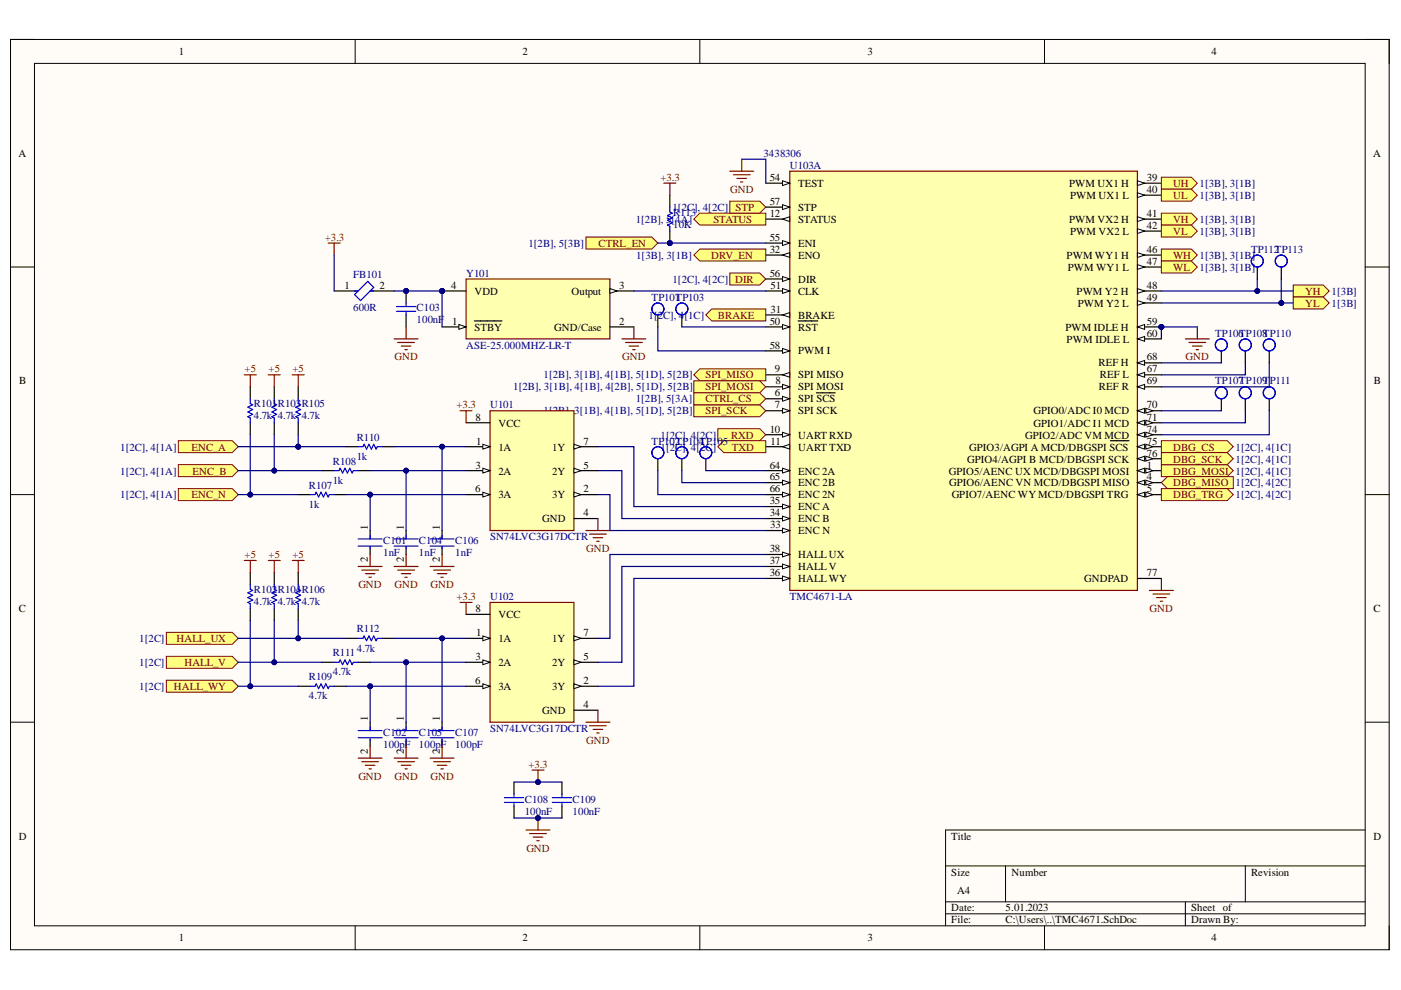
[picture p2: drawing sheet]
<svg xmlns="http://www.w3.org/2000/svg" width="297mm" height="210mm" viewBox="0 0 297 210" stroke-linecap="round" stroke-linejoin="round" font-family="sans-serif">
<defs><g id="words">
<g font-size="2.3">
<text x="37.9" y="11.7">1</text>
<text x="110.7" y="11.7">2</text>
<text x="183.9" y="11.7">3</text>
<text x="256.9" y="11.7">4</text>
<text x="3.9" y="33.3">A</text>
<text x="291.1" y="33.3">A</text>
<text x="163.2" y="38.4">54</text>
<text x="169.2" y="39.7">TEST</text>
<text x="226.7" y="39.7">PWM UX1 H</text>
<text x="243.2" y="38.4">39</text>
<text x="243.2" y="40.9">40</text>
<text x="163.2" y="46">12</text>
<text x="163.2" y="43.5">57</text>
<text x="169.2" y="47.3">STATUS</text>
<text x="169.2" y="44.7">STP</text>
<text x="226.7" y="47.3">PWM VX2 H</text>
<text x="226.9" y="42.2">PWM UX1 L</text>
<text x="243.2" y="46">41</text>
<text x="163.2" y="51.1">55</text>
<text x="163.2" y="53.6">32</text>
<text x="169.2" y="52.3">ENI</text>
<text x="226.9" y="49.8">PWM VX2 L</text>
<text x="243.2" y="48.5">42</text>
<text x="243.2" y="53.6">46</text>
<text x="163.2" y="58.7">56</text>
<text x="169.2" y="59.9">DIR</text>
<text x="169.2" y="54.9">ENO</text>
<text x="226.1" y="54.9">PWM WY1 H</text>
<text x="226.4" y="57.4">PWM WY1 L</text>
<text x="243.2" y="56.1">47</text>
<text x="73" y="61.2">1</text>
<text x="80.5" y="61.2">2</text>
<text x="95.7" y="61.2">4</text>
<text x="100.6" y="62.5">VDD</text>
<text x="121.2" y="62.5">Output</text>
<text x="131.3" y="61.2">3</text>
<text x="163.4" y="61.2">51</text>
<text x="169.2" y="62.5">CLK</text>
<text x="228.3" y="62.5">PWM Y2 H</text>
<text x="228.5" y="65">PWM Y2 L</text>
<text x="243.2" y="61.2">48</text>
<text x="243.2" y="63.7">49</text>
<text x="95.9" y="68.8">1</text>
<text x="100.6" y="70.1">STBY</text>
<text x="117.5" y="70.1">GND/Case</text>
<text x="131.3" y="68.8">2</text>
<text x="163.2" y="68.8">50</text>
<text x="163.4" y="66.3">31</text>
<text x="169.2" y="70.1">RST</text>
<text x="169.2" y="67.6">BRAKE</text>
<text x="225.9" y="70.1">PWM IDLE H</text>
<text x="243.2" y="68.8">59</text>
<text x="243.2" y="71.4">60</text>
<text x="163.2" y="73.9">58</text>
<text x="169.2" y="75.2">PWM I</text>
<text x="226.1" y="72.6">PWM IDLE L</text>
<text x="232.9" y="77.7">REF H</text>
<text x="243.2" y="76.4">68</text>
<text x="4.1" y="81.5">B</text>
<text x="164.3" y="79">9</text>
<text x="164.4" y="81.5">8</text>
<text x="169.2" y="80.2">SPI MISO</text>
<text x="169.2" y="82.8">SPI MOSI</text>
<text x="233" y="82.8">REF R</text>
<text x="233.2" y="80.2">REF L</text>
<text x="243.2" y="79">67</text>
<text x="243.2" y="81.5">69</text>
<text x="291.3" y="81.5">B</text>
<text x="100.8" y="89.2">8</text>
<text x="164.3" y="84">6</text>
<text x="164.3" y="86.6">7</text>
<text x="169.2" y="85.3">SPI SCS</text>
<text x="169.2" y="87.8">SPI SCK</text>
<text x="219.1" y="87.8">GPIO0/ADC I0 MCD</text>
<text x="243.2" y="86.6">70</text>
<text x="243.2" y="89.2">71</text>
<text x="100.9" y="94.3">1</text>
<text x="105.7" y="90.5">VCC</text>
<text x="105.7" y="95.5">1A</text>
<text x="117.1" y="95.5">1Y</text>
<text x="123.7" y="94.3">7</text>
<text x="163.2" y="91.7">10</text>
<text x="163.4" y="94.3">11</text>
<text x="169.2" y="93">UART RXD</text>
<text x="169.2" y="95.5">UART TXD</text>
<text x="205.5" y="95.5">GPIO3/AGPI A MCD/DBGSPI SCS</text>
<text x="217.4" y="93">GPIO2/ADC VM MCD</text>
<text x="219.1" y="90.5">GPIO1/ADC I1 MCD</text>
<text x="243.2" y="91.7">74</text>
<text x="243.2" y="94.3">75</text>
<text x="100.8" y="99.3">3</text>
<text x="105.7" y="100.6">2A</text>
<text x="117.1" y="100.6">2Y</text>
<text x="123.7" y="99.3">5</text>
<text x="163.2" y="99.3">64</text>
<text x="163.2" y="101.9">65</text>
<text x="169.2" y="100.6">ENC 2A</text>
<text x="201.2" y="100.6">GPIO5/AENC UX MCD/DBGSPI MOSI</text>
<text x="205.1" y="98.1">GPIO4/AGPI B MCD/DBGSPI SCK</text>
<text x="243.2" y="96.8">76</text>
<text x="243.2" y="99.3">1</text>
<text x="243.2" y="101.9">4</text>
<text x="100.8" y="104.4">6</text>
<text x="105.7" y="105.7">3A</text>
<text x="117.1" y="105.7">3Y</text>
<text x="123.7" y="104.4">2</text>
<text x="163.2" y="104.4">66</text>
<text x="163.2" y="106.9">35</text>
<text x="169.2" y="103.1">ENC 2B</text>
<text x="169.2" y="105.7">ENC 2N</text>
<text x="201.3" y="103.1">GPIO6/AENC VN MCD/DBGSPI MISO</text>
<text x="201.8" y="105.7">GPIO7/AENC WY MCD/DBGSPI TRG</text>
<text x="243.2" y="104.4">5</text>
<text x="78" y="112.3" transform="rotate(-90 78 112.3)">1</text>
<text x="85.6" y="112.3" transform="rotate(-90 85.6 112.3)">1</text>
<text x="93.2" y="112.3" transform="rotate(-90 93.2 112.3)">1</text>
<text x="115" y="110.7">GND</text>
<text x="123.7" y="109.5">4</text>
<text x="163.2" y="109.5">34</text>
<text x="163.3" y="112">33</text>
<text x="169.2" y="108.2">ENC A</text>
<text x="169.2" y="110.7">ENC B</text>
<text x="169.2" y="113.3">ENC N</text>
<text x="78" y="119.1" transform="rotate(-90 78 119.1)">2</text>
<text x="85.6" y="119.1" transform="rotate(-90 85.6 119.1)">2</text>
<text x="93.2" y="119.1" transform="rotate(-90 93.2 119.1)">2</text>
<text x="163.2" y="117.1">38</text>
<text x="163.2" y="119.6">37</text>
<text x="169.2" y="118.4">HALLUX</text>
<text x="163.2" y="122.2">36</text>
<text x="169.2" y="120.9">HALLV</text>
<text x="169.2" y="123.4">HALLWY</text>
<text x="229.9" y="123.4">GNDPAD</text>
<text x="243.2" y="122.2">77</text>
<text x="4" y="129.8">C</text>
<text x="100.8" y="129.8">8</text>
<text x="105.7" y="131">VCC</text>
<text x="291.2" y="129.8">C</text>
<text x="100.9" y="134.8">1</text>
<text x="105.7" y="136.1">1A</text>
<text x="117.1" y="136.1">1Y</text>
<text x="123.7" y="134.8">7</text>
<text x="100.8" y="139.9">3</text>
<text x="105.7" y="141.2">2A</text>
<text x="117.1" y="141.2">2Y</text>
<text x="123.7" y="139.9">5</text>
<text x="100.8" y="145">6</text>
<text x="105.7" y="146.3">3A</text>
<text x="117.1" y="146.3">3Y</text>
<text x="123.7" y="145">2</text>
<text x="78" y="152.8" transform="rotate(-90 78 152.8)">1</text>
<text x="85.6" y="152.8" transform="rotate(-90 85.6 152.8)">1</text>
<text x="93.2" y="152.8" transform="rotate(-90 93.2 152.8)">1</text>
<text x="115" y="151.4">GND</text>
<text x="123.7" y="150.1">4</text>
<text x="78" y="159.8" transform="rotate(-90 78 159.8)">2</text>
<text x="85.6" y="159.8" transform="rotate(-90 85.6 159.8)">2</text>
<text x="93.2" y="159.8" transform="rotate(-90 93.2 159.8)">2</text>
<text x="4" y="178">D</text>
<text x="201.7" y="178">Title</text>
<text x="291.2" y="178">D</text>
<text x="201.7" y="185.6">Size</text>
<text x="214.5" y="185.6">Number</text>
<text x="265.2" y="185.6">Revision</text>
<text x="203" y="189.4">A4</text>
<text x="201.7" y="193.3">Date:</text>
<text x="201.7" y="195.8">File:</text>
<text x="213.2" y="193.3">5.01.2023</text>
<text x="213.2" y="195.8">C:\Users\..\TMC4671.SchDoc</text>
<text x="252.5" y="193.3">Sheet of</text>
<text x="252.5" y="195.8">Drawn By:</text>
<text x="37.9" y="199.6">1</text>
<text x="110.7" y="199.6">2</text>
<text x="183.9" y="199.6">3</text>
<text x="256.9" y="199.6">4</text>
</g>
<g font-size="2.3" fill="#000080">
<text x="161.8" y="33.3">3438306</text>
<text x="167.4" y="35.9">U103A</text>
<text x="254.3" y="39.7">1[3B], 3[1B]</text>
<text x="134.8" y="47.3">1[2B], 5[4A]</text>
<text x="142.6" y="44.7">1[2C], 4[2C]</text>
<text x="142.7" y="45.7">R113</text>
<text x="254.3" y="42.2">1[3B], 3[1B]</text>
<text x="254.3" y="47.3">1[3B], 3[1B]</text>
<text x="112" y="52.3">1[2B], 5[3B]</text>
<text x="142.7" y="48.3">10K</text>
<text x="254.3" y="49.8">1[3B], 3[1B]</text>
<text x="265.2" y="53.6">TP112TP113</text>
<text x="74.9" y="58.9">FB101</text>
<text x="98.8" y="58.7">Y101</text>
<text x="134.9" y="54.9">1[3B], 3[1B]</text>
<text x="142.6" y="59.9">1[2C], 4[2C]</text>
<text x="254.3" y="54.9">1[3B], 3[1B]</text>
<text x="254.3" y="57.4">1[3B], 3[1B]</text>
<text x="138.2" y="63.7">TP101TP103</text>
<text x="282.3" y="62.5">1[3B]</text>
<text x="282.3" y="65">1[3B]</text>
<text x="74.9" y="66">600R</text>
<text x="88.3" y="66">C103</text>
<text x="88.3" y="68.6">100nF</text>
<text x="137.5" y="67.6">1[2C], 4</text>
<text x="145.1" y="67.6">[1C]</text>
<text x="257.6" y="71.4">TP106TP108TP110</text>
<text x="98.8" y="73.9">ASE-25.000MHZ-LR-T</text>
<text x="108.8" y="82.8">1[2B], 3[1B], 4[1B], 4[2B], 5[1D], 5[2B]</text>
<text x="115.2" y="80.2">1[2B], 3[1B], 4[1B], 5[1D], 5[2B]</text>
<text x="257.6" y="81.5">TP107TP109T</text>
<text x="269.2" y="81.5">P111</text>
<text x="53.8" y="86.3">R101R103R105</text>
<text x="53.8" y="88.9">4.7k 4.7k 4.7k</text>
<text x="103.9" y="86.6">U101</text>
<text x="115.2" y="87.8">1[2B],</text>
<text x="121.7" y="87.8">3[1B], 4[1B], 5[1D], 5[2B]</text>
<text x="134.8" y="85.3">1[2B], 5[3A]</text>
<text x="25.5" y="95.5">1[2C], 4[1A]</text>
<text x="75.6" y="93.5">R110</text>
<text x="138.2" y="94.3">TP102TP104TP105</text>
<text x="140" y="93">1[2C], 4[2C]</text>
<text x="140" y="95.5">1[2C], 4[2C]</text>
<text x="261.9" y="95.5">1[2C], 4[1C]</text>
<text x="25.5" y="100.6">1[2C], 4[1A]</text>
<text x="70.6" y="98.6">R108</text>
<text x="75.6" y="97.6">1k</text>
<text x="261.9" y="98.1">1[2C], 4[1C]</text>
<text x="25.5" y="105.7">1[2C], 4[1A]</text>
<text x="65.5" y="103.6">R107</text>
<text x="65.5" y="107.7">1k</text>
<text x="70.6" y="102.6">1k</text>
<text x="261.9" y="103.1">1[2C], 4[2C]</text>
<text x="261.9" y="105.7">1[2C], 4[2C]</text>
<text x="81.2" y="115.3">C101</text>
<text x="81.2" y="117.8">1nF</text>
<text x="88.8" y="115.3">C104</text>
<text x="88.8" y="117.8">1nF</text>
<text x="96.5" y="115.3">C106</text>
<text x="96.5" y="117.8">1nF</text>
<text x="103.9" y="114.6">SN74LVC3G17DCTR</text>
<text x="53.8" y="125.7">R102R104R106</text>
<text x="53.8" y="128.2">4.7k 4.7k 4.7k</text>
<text x="103.9" y="127.2">U102</text>
<text x="167.4" y="127.2">TMC4671-LA</text>
<text x="29.5" y="136.1">1[2C]</text>
<text x="75.6" y="134.1">R112</text>
<text x="29.5" y="141.2">1[2C]</text>
<text x="70.6" y="139.2">R111</text>
<text x="70.6" y="143.2">4.7k</text>
<text x="75.6" y="138.1">4.7k</text>
<text x="29.5" y="146.3">1[2C]</text>
<text x="65.5" y="144.2">R109</text>
<text x="65.5" y="148.3">4.7k</text>
<text x="81.2" y="156">C102</text>
<text x="88.8" y="156">C105</text>
<text x="96.5" y="156">C107</text>
<text x="103.9" y="155.2">SN74LVC3G17DCTR</text>
<text x="81.2" y="158.5">100pF</text>
<text x="88.8" y="158.5">100pF</text>
<text x="96.5" y="158.5">100pF</text>
<text x="111.3" y="170.2">C108</text>
<text x="111.3" y="172.7">100nF</text>
<text x="121.4" y="170.2">C109</text>
<text x="121.4" y="172.7">100nF</text>
</g>
<g font-size="2.3" fill="#800000">
<text x="140" y="38.4">+3.3</text>
<text x="154.8" y="40.9">GND</text>
<text x="248.7" y="39.7">UH</text>
<text x="151.3" y="47.3">STATUS</text>
<text x="155.9" y="44.7">STP</text>
<text x="248.7" y="42.2">UL</text>
<text x="248.7" y="47.3">VH</text>
<text x="68.9" y="51.1">+3.3</text>
<text x="126.9" y="52.3">CTRL_EN</text>
<text x="248.7" y="49.8">VL</text>
<text x="150.8" y="54.9">DRV_EN</text>
<text x="155.8" y="59.9">DIR</text>
<text x="248.7" y="54.9">WH</text>
<text x="248.7" y="57.4">WL</text>
<text x="276.7" y="62.5">YH</text>
<text x="276.7" y="65">YL</text>
<text x="152.2" y="67.6">BRAKE</text>
<text x="83.7" y="76.4">GND</text>
<text x="131.9" y="76.4">GND</text>
<text x="251.4" y="76.4">GND</text>
<text x="51.9" y="79">+5</text>
<text x="56.9" y="79">+5</text>
<text x="62" y="79">+5</text>
<text x="149.6" y="80.2">SPI_MISO</text>
<text x="149.6" y="82.8">SPI_MOSI</text>
<text x="96.8" y="86.6">+3.3</text>
<text x="149.6" y="87.8">SPI_SCK</text>
<text x="149.6" y="85.3">CTRL_CS</text>
<text x="40.6" y="95.5">ENC_A</text>
<text x="155" y="93">RXD</text>
<text x="155.2" y="95.5">TXD</text>
<text x="248.7" y="95.5">DBG_CS</text>
<text x="40.8" y="100.6">ENC_B</text>
<text x="248.7" y="100.6">DBG_MOSI 1[2C], 4[1C]</text>
<text x="248.7" y="98.1">DBG_SCK</text>
<text x="40.6" y="105.7">ENC_N</text>
<text x="248.7" y="103.1">DBG_MISO</text>
<text x="248.7" y="105.7">DBG_TRG</text>
<text x="51.9" y="118.4">+5</text>
<text x="56.9" y="118.4">+5</text>
<text x="62" y="118.4">+5</text>
<text x="124.3" y="117.1">GND</text>
<text x="76" y="124.7">GND</text>
<text x="83.7" y="124.7">GND</text>
<text x="91.3" y="124.7">GND</text>
<text x="96.8" y="127.2">+3.3</text>
<text x="243.7" y="129.8">GND</text>
<text x="37.4" y="136.1">HALL_UX</text>
<text x="39.1" y="141.2">HALL_V</text>
<text x="36.9" y="146.3">HALL_WY</text>
<text x="124.3" y="157.7">GND</text>
<text x="76" y="165.4">GND</text>
<text x="83.7" y="165.4">GND</text>
<text x="91.3" y="165.4">GND</text>
<text x="112" y="162.8">+3.3</text>
<text x="111.6" y="180.6">GND</text>
</g>
</g></defs>
<path d="M2.2 8.4h292.3v193h-292.3z" fill-rule="evenodd" fill="#fffcf8"/>
<path d="M2.2 8.4h292.3v193h-292.3z" fill="none" stroke="#000" stroke-width=".21"/>
<path d="M7.3 13.4h282.1v182.9h-282.1z" fill-rule="evenodd" fill="#fffcf8"/>
<g fill="none" stroke="#000" stroke-width=".21">
<path d="M2.2 8.4h5.1M7.3 13.4h282.1v182.9h-282.1zM75.3 8.4v5M148.4 8.4v5M221.5 8.4v5M289.4 8.4h5.1v5M2.2 56.6h5.1M289.4 56.6h5.1M2.2 104.9h5.1M289.4 104.9h5.1M2.2 153.1h5.1M289.4 153.1h5.1"/>
<path d="M289.4 176h-88.9v20.3M75.3 196.3v5.1M148.4 196.3v5.1M200.5 183.6h88.9M200.5 191.2h88.9M200.5 193.8h88.9M213.2 183.6v7.6M221.5 196.3v5.1M251.3 191.2v5.1M264 183.6v7.6M294.5 196.3v5.1"/>
</g>
<circle cx="246.2" cy="69.3" r=".51" fill="#000080"/>
<circle cx="246.2" cy="69.3" r=".51" fill="none" stroke="#000080" stroke-width=".21"/>
<path d="M167.4 36.3h73.8v88.9h-73.8z" fill-rule="evenodd" fill="#ffffb0"/>
<path d="M167.4 36.3h73.8v88.9h-73.8z" fill="none" stroke="#800000" stroke-width=".25"/>
<path d="M241.2 87.1h5" fill="none" stroke="#000" stroke-width=".25"/>
<path d="M241.2 87.1l1.5-.5v1z" fill="#f8fcff"/>
<path d="M241.2 87.1l1.5-.5v1z" fill="none" stroke="#000" stroke-width=".21"/>
<path d="M242.9 86.6l1.6 .5-1.6 .5z" fill="#f8fcff"/>
<path d="M242.9 86.6l1.6 .5-1.6 .5z" fill="none" stroke="#000" stroke-width=".21"/>
<path d="M241.2 89.6h5" fill="none" stroke="#000" stroke-width=".25"/>
<path d="M241.2 89.6l1.5-.5v1z" fill="#f8fcff"/>
<path d="M241.2 89.6l1.5-.5v1z" fill="none" stroke="#000" stroke-width=".21"/>
<path d="M242.9 89.1l1.6 .5-1.6 .5z" fill="#f8fcff"/>
<path d="M242.9 89.1l1.6 .5-1.6 .5z" fill="none" stroke="#000" stroke-width=".21"/>
<path d="M241.2 92.2h5" fill="none" stroke="#000" stroke-width=".25"/>
<path d="M241.2 92.2l1.5-.5v1z" fill="#f8fcff"/>
<path d="M241.2 92.2l1.5-.5v1z" fill="none" stroke="#000" stroke-width=".21"/>
<path d="M242.9 91.7l1.6 .5-1.6 .5z" fill="#f8fcff"/>
<path d="M242.9 91.7l1.6 .5-1.6 .5z" fill="none" stroke="#000" stroke-width=".21"/>
<path d="M241.2 94.7h5" fill="none" stroke="#000" stroke-width=".25"/>
<path d="M241.2 94.7l1.5-.5v1z" fill="#f8fcff"/>
<path d="M241.2 94.7l1.5-.5v1z" fill="none" stroke="#000" stroke-width=".21"/>
<path d="M242.9 94.2l1.6 .5-1.6 .5z" fill="#f8fcff"/>
<path d="M242.9 94.2l1.6 .5-1.6 .5z" fill="none" stroke="#000" stroke-width=".21"/>
<path d="M235.4 93.4h4M241.2 97.3h5" fill="none" stroke="#000" stroke-width=".25"/>
<path d="M241.2 97.3l1.5-.6v1.1z" fill="#f8fcff"/>
<path d="M241.2 97.3l1.5-.6v1.1z" fill="none" stroke="#000" stroke-width=".21"/>
<path d="M242.9 96.7l1.6 .6-1.6 .5z" fill="#f8fcff"/>
<path d="M242.9 96.7l1.6 .6-1.6 .5z" fill="none" stroke="#000" stroke-width=".21"/>
<path d="M241.2 99.8h5" fill="none" stroke="#000" stroke-width=".25"/>
<path d="M241.2 99.8l1.5-.5v1z" fill="#f8fcff"/>
<path d="M241.2 99.8l1.5-.5v1z" fill="none" stroke="#000" stroke-width=".21"/>
<path d="M242.9 99.3l1.6 .5-1.6 .5z" fill="#f8fcff"/>
<path d="M242.9 99.3l1.6 .5-1.6 .5z" fill="none" stroke="#000" stroke-width=".21"/>
<path d="M241.2 102.3h5" fill="none" stroke="#000" stroke-width=".25"/>
<path d="M241.2 102.3l1.5-.5v1z" fill="#f8fcff"/>
<path d="M241.2 102.3l1.5-.5v1z" fill="none" stroke="#000" stroke-width=".21"/>
<path d="M242.9 101.8l1.6 .5-1.6 .5z" fill="#f8fcff"/>
<path d="M242.9 101.8l1.6 .5-1.6 .5z" fill="none" stroke="#000" stroke-width=".21"/>
<path d="M241.2 104.9h5" fill="none" stroke="#000" stroke-width=".25"/>
<path d="M241.2 104.9l1.5-.5v1z" fill="#f8fcff"/>
<path d="M241.2 104.9l1.5-.5v1z" fill="none" stroke="#000" stroke-width=".21"/>
<path d="M242.9 104.4l1.6 .5-1.6 .5z" fill="#f8fcff"/>
<path d="M242.9 104.4l1.6 .5-1.6 .5z" fill="none" stroke="#000" stroke-width=".21"/>
<path d="M162.4 79.5h5" fill="none" stroke="#000" stroke-width=".25"/>
<path d="M165.9 79.5l1.5-.5v1z" fill="#f8fcff"/>
<path d="M165.9 79.5l1.5-.5v1z" fill="none" stroke="#000" stroke-width=".21"/>
<path d="M162.4 82h5" fill="none" stroke="#000" stroke-width=".25"/>
<path d="M165.9 81.5l1.5 .5-1.5 .5z" fill="#f8fcff"/>
<path d="M165.9 81.5l1.5 .5-1.5 .5z" fill="none" stroke="#000" stroke-width=".21"/>
<path d="M162.4 84.5h5" fill="none" stroke="#000" stroke-width=".25"/>
<path d="M165.9 84l1.5 .5-1.5 .6z" fill="#f8fcff"/>
<path d="M165.9 84l1.5 .5-1.5 .6z" fill="none" stroke="#000" stroke-width=".21"/>
<path d="M162.4 87.1h5M173.1 83.3h4" fill="none" stroke="#000" stroke-width=".25"/>
<path d="M165.9 86.6l1.5 .5-1.5 .5z" fill="#f8fcff"/>
<path d="M165.9 86.6l1.5 .5-1.5 .5z" fill="none" stroke="#000" stroke-width=".21"/>
<path d="M162.4 92.2h5" fill="none" stroke="#000" stroke-width=".25"/>
<path d="M165.9 91.7l1.5 .5-1.5 .5z" fill="#f8fcff"/>
<path d="M165.9 91.7l1.5 .5-1.5 .5z" fill="none" stroke="#000" stroke-width=".21"/>
<path d="M162.4 94.7h5" fill="none" stroke="#000" stroke-width=".25"/>
<path d="M165.9 94.7l1.5-.5v1z" fill="#f8fcff"/>
<path d="M165.9 94.7l1.5-.5v1z" fill="none" stroke="#000" stroke-width=".21"/>
<path d="M162.4 99.8h5" fill="none" stroke="#000" stroke-width=".25"/>
<path d="M165.9 99.3l1.5 .5-1.5 .5z" fill="#f8fcff"/>
<path d="M165.9 99.3l1.5 .5-1.5 .5z" fill="none" stroke="#000" stroke-width=".21"/>
<path d="M162.4 102.3h5" fill="none" stroke="#000" stroke-width=".25"/>
<path d="M165.9 101.8l1.5 .5-1.5 .5z" fill="#f8fcff"/>
<path d="M165.9 101.8l1.5 .5-1.5 .5z" fill="none" stroke="#000" stroke-width=".21"/>
<path d="M162.4 104.9h5" fill="none" stroke="#000" stroke-width=".25"/>
<path d="M165.9 104.4l1.5 .5-1.5 .5z" fill="#f8fcff"/>
<path d="M165.9 104.4l1.5 .5-1.5 .5z" fill="none" stroke="#000" stroke-width=".21"/>
<path d="M162.4 107.4h5" fill="none" stroke="#000" stroke-width=".25"/>
<path d="M165.9 106.9l1.5 .5-1.5 .5z" fill="#f8fcff"/>
<path d="M165.9 106.9l1.5 .5-1.5 .5z" fill="none" stroke="#000" stroke-width=".21"/>
<path d="M162.4 109.9h5" fill="none" stroke="#000" stroke-width=".25"/>
<path d="M165.9 109.4l1.5 .5-1.5 .6z" fill="#f8fcff"/>
<path d="M165.9 109.4l1.5 .5-1.5 .6z" fill="none" stroke="#000" stroke-width=".21"/>
<path d="M162.4 112.5h5" fill="none" stroke="#000" stroke-width=".25"/>
<path d="M165.9 112l1.5 .5-1.5 .5z" fill="#f8fcff"/>
<path d="M165.9 112l1.5 .5-1.5 .5z" fill="none" stroke="#000" stroke-width=".21"/>
<path d="M162.4 117.6h5" fill="none" stroke="#000" stroke-width=".25"/>
<path d="M165.9 117.1l1.5 .5-1.5 .5z" fill="#f8fcff"/>
<path d="M165.9 117.1l1.5 .5-1.5 .5z" fill="none" stroke="#000" stroke-width=".21"/>
<path d="M162.4 120.1h5" fill="none" stroke="#000" stroke-width=".25"/>
<path d="M165.9 119.6l1.5 .5-1.5 .5z" fill="#f8fcff"/>
<path d="M165.9 119.6l1.5 .5-1.5 .5z" fill="none" stroke="#000" stroke-width=".21"/>
<path d="M162.4 122.6h5" fill="none" stroke="#000" stroke-width=".25"/>
<path d="M165.9 122.1l1.5 .5-1.5 .6z" fill="#f8fcff"/>
<path d="M165.9 122.1l1.5 .5-1.5 .6z" fill="none" stroke="#000" stroke-width=".21"/>
<path d="M241.2 38.8h5" fill="none" stroke="#000" stroke-width=".25"/>
<path d="M241.2 38.3l1.5 .5-1.5 .5z" fill="#f8fcff"/>
<path d="M241.2 38.3l1.5 .5-1.5 .5z" fill="none" stroke="#000" stroke-width=".21"/>
<path d="M241.2 41.4h5" fill="none" stroke="#000" stroke-width=".25"/>
<path d="M241.2 40.9l1.5 .5-1.5 .5z" fill="#f8fcff"/>
<path d="M241.2 40.9l1.5 .5-1.5 .5z" fill="none" stroke="#000" stroke-width=".21"/>
<path d="M162.4 69.3h5" fill="none" stroke="#000" stroke-width=".25"/>
<path d="M165.9 68.8l1.5 .5-1.5 .5z" fill="#f8fcff"/>
<path d="M165.9 68.8l1.5 .5-1.5 .5z" fill="none" stroke="#000" stroke-width=".21"/>
<path d="M162.4 66.8h5M169.2 68h4.2" fill="none" stroke="#000" stroke-width=".25"/>
<path d="M165.9 66.8l1.5-.5v1z" fill="#f8fcff"/>
<path d="M165.9 66.8l1.5-.5v1z" fill="none" stroke="#000" stroke-width=".21"/>
<path d="M162.4 61.7h5" fill="none" stroke="#000" stroke-width=".25"/>
<path d="M165.9 61.2l1.5 .5-1.5 .5z" fill="#f8fcff"/>
<path d="M165.9 61.2l1.5 .5-1.5 .5z" fill="none" stroke="#000" stroke-width=".21"/>
<path d="M162.4 59.2h5" fill="none" stroke="#000" stroke-width=".25"/>
<path d="M165.9 58.6l1.5 .6-1.5 .5z" fill="#f8fcff"/>
<path d="M165.9 58.6l1.5 .6-1.5 .5z" fill="none" stroke="#000" stroke-width=".21"/>
<path d="M162.4 51.5h5" fill="none" stroke="#000" stroke-width=".25"/>
<path d="M165.9 51l1.5 .5-1.5 .5z" fill="#f8fcff"/>
<path d="M165.9 51l1.5 .5-1.5 .5z" fill="none" stroke="#000" stroke-width=".21"/>
<path d="M162.4 54.1h5" fill="none" stroke="#000" stroke-width=".25"/>
<path d="M165.9 54.1l1.5-.5v1z" fill="#f8fcff"/>
<path d="M165.9 54.1l1.5-.5v1z" fill="none" stroke="#000" stroke-width=".21"/>
<path d="M162.4 74.4h5" fill="none" stroke="#000" stroke-width=".25"/>
<path d="M165.9 73.9l1.5 .5-1.5 .5z" fill="#f8fcff"/>
<path d="M165.9 73.9l1.5 .5-1.5 .5z" fill="none" stroke="#000" stroke-width=".21"/>
<path d="M162.4 46.5h5" fill="none" stroke="#000" stroke-width=".25"/>
<path d="M165.9 46.5l1.5-.6v1.1z" fill="#f8fcff"/>
<path d="M165.9 46.5l1.5-.6v1.1z" fill="none" stroke="#000" stroke-width=".21"/>
<path d="M162.4 43.9h5" fill="none" stroke="#000" stroke-width=".25"/>
<path d="M165.9 43.4l1.5 .5-1.5 .5z" fill="#f8fcff"/>
<path d="M165.9 43.4l1.5 .5-1.5 .5z" fill="none" stroke="#000" stroke-width=".21"/>
<path d="M162.4 38.8h5" fill="none" stroke="#000" stroke-width=".25"/>
<path d="M165.9 38.3l1.5 .5-1.5 .5z" fill="#f8fcff"/>
<path d="M165.9 38.3l1.5 .5-1.5 .5z" fill="none" stroke="#000" stroke-width=".21"/>
<path d="M241.2 46.5h5" fill="none" stroke="#000" stroke-width=".25"/>
<path d="M241.2 46l1.5 .5-1.5 .5z" fill="#f8fcff"/>
<path d="M241.2 46l1.5 .5-1.5 .5z" fill="none" stroke="#000" stroke-width=".21"/>
<path d="M241.2 49h5" fill="none" stroke="#000" stroke-width=".25"/>
<path d="M241.2 48.5l1.5 .5-1.5 .5z" fill="#f8fcff"/>
<path d="M241.2 48.5l1.5 .5-1.5 .5z" fill="none" stroke="#000" stroke-width=".21"/>
<path d="M241.2 54.1h5" fill="none" stroke="#000" stroke-width=".25"/>
<path d="M241.2 53.6l1.5 .5-1.5 .5z" fill="#f8fcff"/>
<path d="M241.2 53.6l1.5 .5-1.5 .5z" fill="none" stroke="#000" stroke-width=".21"/>
<path d="M241.2 56.6h5" fill="none" stroke="#000" stroke-width=".25"/>
<path d="M241.2 56.1l1.5 .5-1.5 .5z" fill="#f8fcff"/>
<path d="M241.2 56.1l1.5 .5-1.5 .5z" fill="none" stroke="#000" stroke-width=".21"/>
<path d="M241.2 61.7h5" fill="none" stroke="#000" stroke-width=".25"/>
<path d="M241.2 61.2l1.5 .5-1.5 .5z" fill="#f8fcff"/>
<path d="M241.2 61.2l1.5 .5-1.5 .5z" fill="none" stroke="#000" stroke-width=".21"/>
<path d="M241.2 64.2h5" fill="none" stroke="#000" stroke-width=".25"/>
<path d="M241.2 63.7l1.5 .5-1.5 .5z" fill="#f8fcff"/>
<path d="M241.2 63.7l1.5 .5-1.5 .5z" fill="none" stroke="#000" stroke-width=".21"/>
<path d="M241.2 69.3h5" fill="none" stroke="#000" stroke-width=".25"/>
<path d="M241.2 69.3l1.5-.5v1z" fill="#f8fcff"/>
<path d="M241.2 69.3l1.5-.5v1z" fill="none" stroke="#000" stroke-width=".21"/>
<circle cx="246.2" cy="69.3" r=".51" fill="#000080"/>
<circle cx="246.2" cy="69.3" r=".51" fill="none" stroke="#000080" stroke-width=".21"/>
<path d="M241.2 71.9h5" fill="none" stroke="#000" stroke-width=".25"/>
<path d="M241.2 71.9l1.5-.6v1.1z" fill="#f8fcff"/>
<path d="M241.2 71.9l1.5-.6v1.1z" fill="none" stroke="#000" stroke-width=".21"/>
<path d="M241.2 76.9h5" fill="none" stroke="#000" stroke-width=".25"/>
<path d="M241.2 76.9l1.5-.5v1z" fill="#f8fcff"/>
<path d="M241.2 76.9l1.5-.5v1z" fill="none" stroke="#000" stroke-width=".21"/>
<path d="M241.2 79.5h5" fill="none" stroke="#000" stroke-width=".25"/>
<path d="M241.2 79.5l1.5-.5v1z" fill="#f8fcff"/>
<path d="M241.2 79.5l1.5-.5v1z" fill="none" stroke="#000" stroke-width=".21"/>
<path d="M241.2 82h5" fill="none" stroke="#000" stroke-width=".25"/>
<path d="M241.2 82l1.5-.5v1z" fill="#f8fcff"/>
<path d="M241.2 82l1.5-.5v1z" fill="none" stroke="#000" stroke-width=".21"/>
<path d="M241.2 122.6h5" fill="none" stroke="#000" stroke-width=".25"/>
<circle cx="93.7" cy="61.7" r=".51" fill="#000080"/>
<circle cx="93.7" cy="61.7" r=".51" fill="none" stroke="#000080" stroke-width=".21"/>
<path d="M98.8 59.2h30.5v12.7h-30.5z" fill-rule="evenodd" fill="#ffffb0"/>
<path d="M98.8 59.2h30.5v12.7h-30.5z" fill="none" stroke="#800000" stroke-width=".25"/>
<path d="M93.7 61.7h5.1" fill="none" stroke="#000" stroke-width=".25"/>
<circle cx="93.7" cy="61.7" r=".51" fill="#000080"/>
<circle cx="93.7" cy="61.7" r=".51" fill="none" stroke="#000080" stroke-width=".21"/>
<path d="M93.7 69.3h5.1" fill="none" stroke="#000" stroke-width=".25"/>
<path d="M97.3 68.8l1.5 .5-1.5 .5z" fill="#f8fcff"/>
<path d="M97.3 68.8l1.5 .5-1.5 .5z" fill="none" stroke="#000" stroke-width=".21"/>
<path d="M100.6 68h5.8M129.3 61.7h5.1" fill="none" stroke="#000" stroke-width=".25"/>
<path d="M129.3 61.2l1.5 .5-1.5 .5z" fill="#f8fcff"/>
<path d="M129.3 61.2l1.5 .5-1.5 .5z" fill="none" stroke="#000" stroke-width=".21"/>
<path d="M129.3 69.3h5.1M144.6 66.8v2.5" fill="none" stroke="#000" stroke-width=".25"/>
<circle cx="144.6" cy="65.5" r="1.27" fill="none" stroke="#00f" stroke-width=".25"/>
<path d="M147.1 54.1l1.3-1.3h14v2.5h-14z" fill-rule="evenodd" fill="#ffff80"/>
<path d="M147.1 54.1l1.3-1.3h14v2.5h-14z" fill="none" stroke="#800000" stroke-width=".21"/>
<path d="M124.2 50.3h14l1.3 1.2-1.3 1.3h-14z" fill-rule="evenodd" fill="#ffff80"/>
<path d="M124.2 50.3h14l1.3 1.2-1.3 1.3h-14z" fill="none" stroke="#800000" stroke-width=".21"/>
<path d="M147.1 46.5l1.3-1.3h14v2.5h-14z" fill-rule="evenodd" fill="#ffff80"/>
<path d="M147.1 46.5l1.3-1.3h14v2.5h-14z" fill="none" stroke="#800000" stroke-width=".21"/>
<path d="M69.6 51.5h2.5M70.9 51.5v2.6M131.9 71.9h5M132.6 72.6h3.6M133.4 73.4h2M134.1 74.1h.5M134.4 69.3v2.6" fill="none" stroke="#800000" stroke-width=".25"/>
<path d="M70.9 61.7h5M78.5 61.7h5.1" fill="none" stroke="#000" stroke-width=".25"/>
<path d="M75.2 62.5l2.8-2.8 1.2 1.2-2.8 2.8zM75.2 61.7h.7M78.5 61.7h.7" fill="none" stroke="#00f" stroke-width=".25"/>
<circle cx="86.1" cy="61.7" r=".51" fill="#000080"/>
<circle cx="86.1" cy="61.7" r=".51" fill="none" stroke="#000080" stroke-width=".21"/>
<path d="M86.1 61.7v2.5" fill="none" stroke="#000" stroke-width=".25"/>
<circle cx="86.1" cy="61.7" r=".51" fill="#000080"/>
<circle cx="86.1" cy="61.7" r=".51" fill="none" stroke="#000080" stroke-width=".21"/>
<path d="M86.1 66.8v2.5" fill="none" stroke="#000" stroke-width=".25"/>
<path d="M84.1 66h4M84.1 65h4M86.1 64.2v.8M86.1 66v.8" fill="none" stroke="#00f" stroke-width=".25"/>
<path d="M83.6 71.9h5M84.3 72.6h3.6M85.1 73.4h2M85.8 74.1h.6M86.1 69.3v2.6" fill="none" stroke="#800000" stroke-width=".25"/>
<path d="M147.1 79.5l1.3-1.3h14v2.5h-14z" fill-rule="evenodd" fill="#ffff80"/>
<path d="M147.1 79.5l1.3-1.3h14v2.5h-14z" fill="none" stroke="#800000" stroke-width=".21"/>
<path d="M147.1 80.7h14l1.3 1.3-1.3 1.3h-14z" fill-rule="evenodd" fill="#ffff80"/>
<path d="M147.1 80.7h14l1.3 1.3-1.3 1.3h-14z" fill="none" stroke="#800000" stroke-width=".21"/>
<path d="M147.1 85.8h14l1.3 1.3-1.3 1.3h-14z" fill-rule="evenodd" fill="#ffff80"/>
<path d="M147.1 85.8h14l1.3 1.3-1.3 1.3h-14z" fill="none" stroke="#800000" stroke-width=".21"/>
<path d="M147.1 83.3h14l1.3 1.2-1.3 1.3h-14z" fill-rule="evenodd" fill="#ffff80"/>
<path d="M147.1 83.3h14l1.3 1.2-1.3 1.3h-14z" fill="none" stroke="#800000" stroke-width=".21"/>
<path d="M154.7 36.3h5.1M155.5 37.1h3.6M156.3 37.8h2M157 38.6h.5M157.3 33.8v2.5" fill="none" stroke="#800000" stroke-width=".25"/>
<path d="M246.2 37.6h6.4l1.3 1.2-1.3 1.3h-6.4z" fill-rule="evenodd" fill="#ffff80"/>
<path d="M246.2 37.6h6.4l1.3 1.2-1.3 1.3h-6.4z" fill="none" stroke="#800000" stroke-width=".21"/>
<path d="M246.2 40.1h6.4l1.3 1.3-1.3 1.2h-6.4z" fill-rule="evenodd" fill="#ffff80"/>
<path d="M246.2 40.1h6.4l1.3 1.3-1.3 1.2h-6.4z" fill="none" stroke="#800000" stroke-width=".21"/>
<path d="M246.2 45.2h6.4l1.3 1.3-1.3 1.2h-6.4z" fill-rule="evenodd" fill="#ffff80"/>
<path d="M246.2 45.2h6.4l1.3 1.3-1.3 1.2h-6.4z" fill="none" stroke="#800000" stroke-width=".21"/>
<path d="M246.2 47.7h6.4l1.3 1.3-1.3 1.3h-6.4z" fill-rule="evenodd" fill="#ffff80"/>
<path d="M246.2 47.7h6.4l1.3 1.3-1.3 1.3h-6.4z" fill="none" stroke="#800000" stroke-width=".21"/>
<path d="M246.2 52.8h6.4l1.3 1.3-1.3 1.2h-6.4z" fill-rule="evenodd" fill="#ffff80"/>
<path d="M246.2 52.8h6.4l1.3 1.3-1.3 1.2h-6.4z" fill="none" stroke="#800000" stroke-width=".21"/>
<path d="M246.2 55.3h6.4l1.3 1.3-1.3 1.3h-6.4z" fill-rule="evenodd" fill="#ffff80"/>
<path d="M246.2 55.3h6.4l1.3 1.3-1.3 1.3h-6.4z" fill="none" stroke="#800000" stroke-width=".21"/>
<path d="M274.2 60.4h6.4l1.2 1.3-1.2 1.3h-6.4z" fill-rule="evenodd" fill="#ffff80"/>
<path d="M274.2 60.4h6.4l1.2 1.3-1.2 1.3h-6.4z" fill="none" stroke="#800000" stroke-width=".21"/>
<path d="M274.2 63h6.4l1.2 1.2-1.2 1.3h-6.4z" fill-rule="evenodd" fill="#ffff80"/>
<path d="M274.2 63h6.4l1.2 1.2-1.2 1.3h-6.4z" fill="none" stroke="#800000" stroke-width=".21"/>
<path d="M251.3 71.9h5.1M252.1 72.6h3.5M252.8 73.4h2.1M253.6 74.1h.5M253.9 69.3v2.6" fill="none" stroke="#800000" stroke-width=".25"/>
<path d="M258.9 74.4v2.5M264 74.4v2.5M269.1 74.4v2.5" fill="none" stroke="#000" stroke-width=".25"/>
<g fill="none" stroke="#00f" stroke-width=".25">
<circle cx="258.9" cy="73.1" r="1.27"/>
<circle cx="264" cy="73.1" r="1.27"/>
<circle cx="269.1" cy="73.1" r="1.27"/>
</g>
<path d="M246.2 98.5h14l1.3 1.3-1.3 1.3h-14z" fill-rule="evenodd" fill="#ffff80"/>
<path d="M246.2 98.5h14l1.3 1.3-1.3 1.3h-14z" fill="none" stroke="#800000" stroke-width=".21"/>
<path d="M246.2 102.3l1.3-1.2h14v2.5h-14z" fill-rule="evenodd" fill="#ffff80"/>
<path d="M246.2 102.3l1.3-1.2h14v2.5h-14z" fill="none" stroke="#800000" stroke-width=".21"/>
<path d="M246.2 93.4h14l1.3 1.3-1.3 1.3h-14z" fill-rule="evenodd" fill="#ffff80"/>
<path d="M246.2 93.4h14l1.3 1.3-1.3 1.3h-14z" fill="none" stroke="#800000" stroke-width=".21"/>
<path d="M246.2 96h14l1.3 1.3-1.3 1.2h-14z" fill-rule="evenodd" fill="#ffff80"/>
<path d="M246.2 96h14l1.3 1.3-1.3 1.2h-14z" fill="none" stroke="#800000" stroke-width=".21"/>
<path d="M246.2 103.6h14l1.3 1.3-1.3 1.2h-14z" fill-rule="evenodd" fill="#ffff80"/>
<path d="M246.2 103.6h14l1.3 1.3-1.3 1.2h-14z" fill="none" stroke="#800000" stroke-width=".21"/>
<path d="M243.7 125.2h5.1M244.5 125.9h3.5M245.2 126.7h2M246 127.5h.5M246.2 122.6v2.6" fill="none" stroke="#800000" stroke-width=".25"/>
<circle cx="142" cy="51.5" r=".51" fill="#000080"/>
<circle cx="142" cy="51.5" r=".51" fill="none" stroke="#000080" stroke-width=".21"/>
<path d="M142 41.4v2.5M142 49v2.5" fill="none" stroke="#000" stroke-width=".25"/>
<circle cx="142" cy="51.5" r=".51" fill="#000080"/>
<circle cx="142" cy="51.5" r=".51" fill="none" stroke="#000080" stroke-width=".21"/>
<path d="M142 43.9v1l.5 .3-1 .5 1 .5-1 .5 1 .5-1 .5 .5 .3v1" fill="none" stroke="#00f" stroke-width=".25"/>
<path d="M140.8 38.8h2.5M142 38.8v2.6" fill="none" stroke="#800000" stroke-width=".25"/>
<path d="M150.9 65.5h11.5v2.5h-11.5l-1.3-1.2z" fill-rule="evenodd" fill="#ffff80"/>
<path d="M150.9 65.5h11.5v2.5h-11.5l-1.3-1.2z" fill="none" stroke="#800000" stroke-width=".21"/>
<path d="M139.5 66.8v2.5" fill="none" stroke="#000" stroke-width=".25"/>
<circle cx="139.5" cy="65.5" r="1.27" fill="none" stroke="#00f" stroke-width=".25"/>
<path d="M152.2 90.9h8.9l1.3 1.3-1.3 1.2h-8.9z" fill-rule="evenodd" fill="#ffff80"/>
<path d="M152.2 90.9h8.9l1.3 1.3-1.3 1.2h-8.9z" fill="none" stroke="#800000" stroke-width=".21"/>
<path d="M152.2 94.7l1.3-1.3h8.9v2.6h-8.9z" fill-rule="evenodd" fill="#ffff80"/>
<path d="M152.2 94.7l1.3-1.3h8.9v2.6h-8.9z" fill="none" stroke="#800000" stroke-width=".21"/>
<path d="M258.9 84.6v2.5M264 84.6v2.5M269.1 84.6v2.5" fill="none" stroke="#000" stroke-width=".25"/>
<g fill="none" stroke="#00f" stroke-width=".25">
<circle cx="258.9" cy="83.3" r="1.27"/>
<circle cx="264" cy="83.3" r="1.27"/>
<circle cx="269.1" cy="83.3" r="1.27"/>
</g>
<path d="M103.9 87.1h17.8v25.4h-17.8z" fill-rule="evenodd" fill="#ffffb0"/>
<path d="M103.9 87.1h17.8v25.4h-17.8z" fill="none" stroke="#800000" stroke-width=".25"/>
<path d="M98.8 89.6h5.1M98.8 94.7h5.1" fill="none" stroke="#000" stroke-width=".25"/>
<path d="M102.4 94.2l1.5 .5-1.5 .5z" fill="#f8fcff"/>
<path d="M102.4 94.2l1.5 .5-1.5 .5z" fill="none" stroke="#000" stroke-width=".21"/>
<path d="M121.7 94.7h5.1" fill="none" stroke="#000" stroke-width=".25"/>
<path d="M121.7 94.2l1.5 .5-1.5 .5z" fill="#f8fcff"/>
<path d="M121.7 94.2l1.5 .5-1.5 .5z" fill="none" stroke="#000" stroke-width=".21"/>
<path d="M98.8 99.8h5.1" fill="none" stroke="#000" stroke-width=".25"/>
<path d="M102.4 99.3l1.5 .5-1.5 .5z" fill="#f8fcff"/>
<path d="M102.4 99.3l1.5 .5-1.5 .5z" fill="none" stroke="#000" stroke-width=".21"/>
<path d="M121.7 99.8h5.1" fill="none" stroke="#000" stroke-width=".25"/>
<path d="M121.7 99.3l1.5 .5-1.5 .5z" fill="#f8fcff"/>
<path d="M121.7 99.3l1.5 .5-1.5 .5z" fill="none" stroke="#000" stroke-width=".21"/>
<path d="M98.8 104.9h5.1" fill="none" stroke="#000" stroke-width=".25"/>
<path d="M102.4 104.4l1.5 .5-1.5 .5z" fill="#f8fcff"/>
<path d="M102.4 104.4l1.5 .5-1.5 .5z" fill="none" stroke="#000" stroke-width=".21"/>
<path d="M121.7 104.9h5.1" fill="none" stroke="#000" stroke-width=".25"/>
<path d="M121.7 104.4l1.5 .5-1.5 .5z" fill="#f8fcff"/>
<path d="M121.7 104.4l1.5 .5-1.5 .5z" fill="none" stroke="#000" stroke-width=".21"/>
<path d="M121.7 109.9h5.1" fill="none" stroke="#000" stroke-width=".25"/>
<path d="M103.9 127.7h17.8v25.4h-17.8z" fill-rule="evenodd" fill="#ffffb0"/>
<path d="M103.9 127.7h17.8v25.4h-17.8z" fill="none" stroke="#800000" stroke-width=".25"/>
<path d="M98.8 130.3h5.1M98.8 135.3h5.1" fill="none" stroke="#000" stroke-width=".25"/>
<path d="M102.4 134.8l1.5 .5-1.5 .6z" fill="#f8fcff"/>
<path d="M102.4 134.8l1.5 .5-1.5 .6z" fill="none" stroke="#000" stroke-width=".21"/>
<path d="M121.7 135.3h5.1" fill="none" stroke="#000" stroke-width=".25"/>
<path d="M121.7 134.8l1.5 .5-1.5 .6z" fill="#f8fcff"/>
<path d="M121.7 134.8l1.5 .5-1.5 .6z" fill="none" stroke="#000" stroke-width=".21"/>
<path d="M98.8 140.4h5.1" fill="none" stroke="#000" stroke-width=".25"/>
<path d="M102.4 139.9l1.5 .5-1.5 .5z" fill="#f8fcff"/>
<path d="M102.4 139.9l1.5 .5-1.5 .5z" fill="none" stroke="#000" stroke-width=".21"/>
<path d="M121.7 140.4h5.1" fill="none" stroke="#000" stroke-width=".25"/>
<path d="M121.7 139.9l1.5 .5-1.5 .5z" fill="#f8fcff"/>
<path d="M121.7 139.9l1.5 .5-1.5 .5z" fill="none" stroke="#000" stroke-width=".21"/>
<path d="M98.8 145.5h5.1" fill="none" stroke="#000" stroke-width=".25"/>
<path d="M102.4 145l1.5 .5-1.5 .5z" fill="#f8fcff"/>
<path d="M102.4 145l1.5 .5-1.5 .5z" fill="none" stroke="#000" stroke-width=".21"/>
<path d="M121.7 145.5h5.1" fill="none" stroke="#000" stroke-width=".25"/>
<path d="M121.7 145l1.5 .5-1.5 .5z" fill="#f8fcff"/>
<path d="M121.7 145l1.5 .5-1.5 .5z" fill="none" stroke="#000" stroke-width=".21"/>
<path d="M121.7 150.6h5.1M109 165.8v2.6M109 170.9v2.5M119.1 165.8v2.6M119.1 170.9v2.5" fill="none" stroke="#000" stroke-width=".25"/>
<g fill="none" stroke="#800000" stroke-width=".25">
<path d="M97.5 87.1h2.6M98.8 87.1v2.5M124.2 112.5h5.1M125 113.2h3.6M125.8 114h2M126.5 114.8h.5M126.8 109.9v2.6M97.5 127.7h2.6M98.8 127.7v2.6M124.2 153.1h5.1M125 153.9h3.6M125.8 154.6h2"/>
<path d="M126.5 155.4h.5M126.8 150.6v2.5M111.5 176h5.1M112.3 176.7h3.5M113 177.5h2.1M113.8 178.3h.5M114.1 173.4v2.6"/>
</g>
<path d="M106.9 170.1h4.1M106.9 169.1h4.1M109 168.4v.7M109 170.1v.8M117.1 170.1h4.1M117.1 169.1h4.1M119.1 168.4v.7M119.1 170.1v.8" fill="none" stroke="#00f" stroke-width=".25"/>
<circle cx="114.1" cy="173.4" r=".51" fill="#000080"/>
<circle cx="114.1" cy="173.4" r=".51" fill="none" stroke="#000080" stroke-width=".21"/>
<path d="M112.8 163.3h2.5M114.1 163.3v2.5" fill="none" stroke="#800000" stroke-width=".25"/>
<circle cx="114.1" cy="165.8" r=".51" fill="#000080"/>
<circle cx="114.1" cy="165.8" r=".51" fill="none" stroke="#000080" stroke-width=".21"/>
<g fill="none" stroke="#000" stroke-width=".25">
<path d="M53.1 82v2.5M53.1 89.6v2.6M58.1 82v2.5M58.1 89.6v2.6M63.2 82v2.5M63.2 89.6v2.6M68.3 99.8h2.6M73.4 94.7h2.5M75.9 99.8h2.6M81 94.7h2.6M139.5 97.3v2.5M144.6 97.3v2.5"/>
<path d="M149.6 97.3v2.5M63.2 104.9h2.6M70.9 104.9h2.5M78.5 112.5v1.8M78.5 116v1.6M86.1 112.5v1.8M86.1 116v1.6M93.7 112.5v1.8M93.7 116v1.6M53.1 121.4v2.5M53.1 129v2.5M58.1 121.4v2.5"/>
<path d="M58.1 129v2.5M63.2 121.4v2.5M63.2 129v2.5M73.4 135.3h2.5M81 135.3h2.6M63.2 145.5h2.6M68.3 140.4h2.6M70.9 145.5h2.5M75.9 140.4h2.6M78.5 153.1v1.8M78.5 156.7v1.5M86.1 153.1v1.8"/>
<path d="M86.1 156.7v1.5M93.7 153.1v1.8M93.7 156.7v1.5"/>
</g>
<g fill="none" stroke="#00f" stroke-width=".25">
<path d="M53.1 84.5v1.1l.5 .2-1 .5 1 .5-1 .5 1 .6-1 .5 .5 .2v1M58.1 84.5v1.1l.6 .2-1.1 .5 1.1 .5-1.1 .5 1.1 .6-1.1 .5 .5 .2v1M63.2 84.5v1.1l.5 .2-1 .5 1 .5-1 .5 1 .6-1 .5 .5 .2v1M70.9 99.8h1l.2-.5 .5 1 .5-1 .5 1 .6-1 .5 1 .2-.5h1M75.9 94.7h1.1l.2-.5 .5 1 .5-1 .5 1 .5-1 .5 1 .3-.5h1M65.8 104.9h1l.2-.5 .5 1 .6-1 .5 1 .5-1 .5 1 .2-.5h1.1M75.9 114.3h5.1M75.9 115.8h5.1M78.5 113.5v.8M78.5 116v.3M83.6 114.3h5M83.6 115.8h5"/>
<path d="M86.1 113.5v.8M86.1 116v.3M91.2 114.3h5.1M91.2 115.8h5.1M93.7 113.5v.8M93.7 116v.3M53.1 123.9v1l.5 .3-1 .5 1 .5-1 .5 1 .5-1 .5 .5 .3v1M58.1 123.9v1l.6 .3-1.1 .5 1.1 .5-1.1 .5 1.1 .5-1.1 .5 .5 .3v1M63.2 123.9v1l.5 .3-1 .5 1 .5-1 .5 1 .5-1 .5 .5 .3v1M75.9 135.3h1.1l.2-.5 .5 1.1 .5-1.1 .5 1.1 .5-1.1 .5 1.1 .3-.6h1M65.8 145.5h1l.2-.5 .5 1 .6-1 .5 1 .5-1 .5 1 .2-.5h1.1M70.9 140.4h1l.2-.5 .5 1 .5-1 .5 1 .6-1 .5 1 .2-.5h1"/>
<path d="M75.9 154.9h5.1M75.9 156.4h5.1M78.5 154.1v.8M78.5 156.7v.2M83.6 154.9h5M83.6 156.4h5M86.1 154.1v.8M86.1 156.7v.2M91.2 154.9h5.1M91.2 156.4h5.1M93.7 154.1v.8M93.7 156.7v.2"/>
<circle cx="139.5" cy="96" r="1.27"/>
<circle cx="144.6" cy="96" r="1.27"/>
<circle cx="149.6" cy="96" r="1.27"/>
</g>
<g fill="none" stroke="#800000" stroke-width=".25">
<path d="M51.8 79.5h2.5M53.1 79.5v2.5M56.9 79.5h2.5M58.1 79.5v2.5M62 79.5h2.5M63.2 79.5v2.5M51.8 118.8h2.5M53.1 118.8v2.6M56.9 118.8h2.5M58.1 118.8v2.6M62 118.8h2.5M63.2 118.8v2.6"/>
<path d="M78.5 117.6v2.5M86.1 117.6v2.5M93.7 117.6v2.5M75.9 120.1h5.1M76.7 120.9h3.6M77.5 121.6h2M78.2 122.4h.5M83.6 120.1h5M84.3 120.9h3.6M85.1 121.6h2M85.8 122.4h.6M91.2 120.1h5.1"/>
<path d="M91.9 120.9h3.6M92.7 121.6h2M93.5 122.4h.5M78.5 158.2v2.5M86.1 158.2v2.5M93.7 158.2v2.5M75.9 160.7h5.1M76.7 161.5h3.6M77.5 162.3h2M78.2 163h.5M83.6 160.7h5M84.3 161.5h3.6"/>
<path d="M85.1 162.3h2M85.8 163h.6M91.2 160.7h5.1M91.9 161.5h3.6M92.7 162.3h2M93.5 163h.5"/>
</g>
<path d="M37.8 93.4h11.4l1.3 1.3-1.3 1.3h-11.4z" fill-rule="evenodd" fill="#ffff80"/>
<path d="M37.8 93.4h11.4l1.3 1.3-1.3 1.3h-11.4z" fill="none" stroke="#800000" stroke-width=".21"/>
<path d="M37.8 98.5h11.4l1.3 1.3-1.3 1.3h-11.4z" fill-rule="evenodd" fill="#ffff80"/>
<path d="M37.8 98.5h11.4l1.3 1.3-1.3 1.3h-11.4z" fill="none" stroke="#800000" stroke-width=".21"/>
<path d="M37.8 103.6h11.4l1.3 1.3-1.3 1.2h-11.4z" fill-rule="evenodd" fill="#ffff80"/>
<path d="M37.8 103.6h11.4l1.3 1.3-1.3 1.2h-11.4z" fill="none" stroke="#800000" stroke-width=".21"/>
<path d="M35.3 134.1h13.9l1.3 1.2-1.3 1.3h-13.9z" fill-rule="evenodd" fill="#ffff80"/>
<path d="M35.3 134.1h13.9l1.3 1.2-1.3 1.3h-13.9z" fill="none" stroke="#800000" stroke-width=".21"/>
<path d="M35.3 139.2h13.9l1.3 1.2-1.3 1.3h-13.9z" fill-rule="evenodd" fill="#ffff80"/>
<path d="M35.3 139.2h13.9l1.3 1.2-1.3 1.3h-13.9z" fill="none" stroke="#800000" stroke-width=".21"/>
<path d="M35.3 144.2h13.9l1.3 1.3-1.3 1.3h-13.9z" fill-rule="evenodd" fill="#ffff80"/>
<path d="M35.3 144.2h13.9l1.3 1.3-1.3 1.3h-13.9z" fill="none" stroke="#800000" stroke-width=".21"/>
<path d="M154.7 42.6h6.4l1.3 1.3-1.3 1.3h-6.4z" fill-rule="evenodd" fill="#ffff80"/>
<path d="M154.7 42.6h6.4l1.3 1.3-1.3 1.3h-6.4z" fill="none" stroke="#800000" stroke-width=".21"/>
<path d="M154.7 57.9h6.4l1.3 1.3-1.3 1.2h-6.4z" fill-rule="evenodd" fill="#ffff80"/>
<path d="M154.7 57.9h6.4l1.3 1.3-1.3 1.2h-6.4z" fill="none" stroke="#800000" stroke-width=".21"/>
<path d="M83.6 61.7h10.1M134.4 61.7h28" fill="none" stroke="#000080" stroke-width=".25"/>
<circle cx="86.1" cy="61.7" r=".51" fill="#000080"/>
<circle cx="86.1" cy="61.7" r=".51" fill="none" stroke="#000080" stroke-width=".21"/>
<circle cx="93.7" cy="61.7" r=".51" fill="#000080"/>
<circle cx="93.7" cy="61.7" r=".51" fill="none" stroke="#000080" stroke-width=".21"/>
<path d="M93.7 61.7v7.6" fill="none" stroke="#000080" stroke-width=".25"/>
<circle cx="93.7" cy="61.7" r=".51" fill="#000080"/>
<circle cx="93.7" cy="61.7" r=".51" fill="none" stroke="#000080" stroke-width=".21"/>
<path d="M157.3 33.8h5.1v5M70.9 54.1v7.6M246.2 69.3h7.7" fill="none" stroke="#000080" stroke-width=".25"/>
<circle cx="246.2" cy="69.3" r=".51" fill="#000080"/>
<circle cx="246.2" cy="69.3" r=".51" fill="none" stroke="#000080" stroke-width=".21"/>
<path d="M246.2 69.3v2.6" fill="none" stroke="#000080" stroke-width=".25"/>
<circle cx="246.2" cy="69.3" r=".51" fill="#000080"/>
<circle cx="246.2" cy="69.3" r=".51" fill="none" stroke="#000080" stroke-width=".21"/>
<path d="M139.5 51.5h22.9M246.2 76.9h12.7M264 76.9v2.6h-17.8M269.1 76.9v5.1h-22.9" fill="none" stroke="#000080" stroke-width=".25"/>
<circle cx="142" cy="51.5" r=".51" fill="#000080"/>
<circle cx="142" cy="51.5" r=".51" fill="none" stroke="#000080" stroke-width=".21"/>
<path d="M139.5 69.3v5.1h22.9M144.6 69.3h17.8M126.8 94.7h7.6v12.7h28M126.8 99.8h5.1v10.1h30.5M246.2 87.1h12.7M264 87.1v2.5h-17.8M269.1 87.1v5.1h-22.9M126.8 104.9h2.5v7.6h33.1M162.4 117.6h-33.1v17.7h-2.5M162.4 120.1h-30.5v20.3h-5.1M162.4 122.6h-28v22.9h-7.6M109 165.8h10.1" fill="none" stroke="#000080" stroke-width=".25"/>
<circle cx="114.1" cy="165.8" r=".51" fill="#000080"/>
<circle cx="114.1" cy="165.8" r=".51" fill="none" stroke="#000080" stroke-width=".21"/>
<path d="M109 173.4h10.1" fill="none" stroke="#000080" stroke-width=".25"/>
<circle cx="114.1" cy="173.4" r=".51" fill="#000080"/>
<circle cx="114.1" cy="173.4" r=".51" fill="none" stroke="#000080" stroke-width=".21"/>
<path d="M63.2 94.7h10.2M139.5 99.8v5.1h22.9M144.6 99.8v2.5h17.8M149.6 99.8h12.8" fill="none" stroke="#000080" stroke-width=".25"/>
<circle cx="63.2" cy="94.7" r=".51" fill="#000080"/>
<circle cx="63.2" cy="94.7" r=".51" fill="none" stroke="#000080" stroke-width=".21"/>
<path d="M58.1 92.2v7.6h10.2" fill="none" stroke="#000080" stroke-width=".25"/>
<circle cx="58.1" cy="99.8" r=".51" fill="#000080"/>
<circle cx="58.1" cy="99.8" r=".51" fill="none" stroke="#000080" stroke-width=".21"/>
<path d="M53.1 92.2v12.7h10.1" fill="none" stroke="#000080" stroke-width=".25"/>
<circle cx="53.1" cy="104.9" r=".51" fill="#000080"/>
<circle cx="53.1" cy="104.9" r=".51" fill="none" stroke="#000080" stroke-width=".21"/>
<path d="M93.7 94.7v17.8" fill="none" stroke="#000080" stroke-width=".25"/>
<circle cx="93.7" cy="94.7" r=".51" fill="#000080"/>
<circle cx="93.7" cy="94.7" r=".51" fill="none" stroke="#000080" stroke-width=".21"/>
<path d="M86.1 99.8v12.7" fill="none" stroke="#000080" stroke-width=".25"/>
<circle cx="86.1" cy="99.8" r=".51" fill="#000080"/>
<circle cx="86.1" cy="99.8" r=".51" fill="none" stroke="#000080" stroke-width=".21"/>
<path d="M78.5 104.9v7.6" fill="none" stroke="#000080" stroke-width=".25"/>
<circle cx="78.5" cy="104.9" r=".51" fill="#000080"/>
<circle cx="78.5" cy="104.9" r=".51" fill="none" stroke="#000080" stroke-width=".21"/>
<path d="M58.1 131.5v8.9h10.2" fill="none" stroke="#000080" stroke-width=".25"/>
<circle cx="58.1" cy="140.4" r=".51" fill="#000080"/>
<circle cx="58.1" cy="140.4" r=".51" fill="none" stroke="#000080" stroke-width=".21"/>
<path d="M53.1 131.5v14h10.1" fill="none" stroke="#000080" stroke-width=".25"/>
<circle cx="53.1" cy="145.5" r=".51" fill="#000080"/>
<circle cx="53.1" cy="145.5" r=".51" fill="none" stroke="#000080" stroke-width=".21"/>
<path d="M93.7 135.3v17.8" fill="none" stroke="#000080" stroke-width=".25"/>
<circle cx="93.7" cy="135.3" r=".51" fill="#000080"/>
<circle cx="93.7" cy="135.3" r=".51" fill="none" stroke="#000080" stroke-width=".21"/>
<path d="M86.1 140.4v12.7" fill="none" stroke="#000080" stroke-width=".25"/>
<circle cx="86.1" cy="140.4" r=".51" fill="#000080"/>
<circle cx="86.1" cy="140.4" r=".51" fill="none" stroke="#000080" stroke-width=".21"/>
<path d="M78.5 145.5v7.6" fill="none" stroke="#000080" stroke-width=".25"/>
<circle cx="78.5" cy="145.5" r=".51" fill="#000080"/>
<circle cx="78.5" cy="145.5" r=".51" fill="none" stroke="#000080" stroke-width=".21"/>
<path d="M63.2 131.5v3.8h10.2" fill="none" stroke="#000080" stroke-width=".25"/>
<circle cx="63.2" cy="135.3" r=".51" fill="#000080"/>
<circle cx="63.2" cy="135.3" r=".51" fill="none" stroke="#000080" stroke-width=".21"/>
<path d="M63.2 92.2v2.5" fill="none" stroke="#000080" stroke-width=".25"/>
<circle cx="63.2" cy="94.7" r=".51" fill="#000080"/>
<circle cx="63.2" cy="94.7" r=".51" fill="none" stroke="#000080" stroke-width=".21"/>
<path d="M50.5 94.7h12.7" fill="none" stroke="#000080" stroke-width=".25"/>
<circle cx="63.2" cy="94.7" r=".51" fill="#000080"/>
<circle cx="63.2" cy="94.7" r=".51" fill="none" stroke="#000080" stroke-width=".21"/>
<path d="M50.5 99.8h7.6" fill="none" stroke="#000080" stroke-width=".25"/>
<circle cx="58.1" cy="99.8" r=".51" fill="#000080"/>
<circle cx="58.1" cy="99.8" r=".51" fill="none" stroke="#000080" stroke-width=".21"/>
<path d="M50.5 104.9h2.6" fill="none" stroke="#000080" stroke-width=".25"/>
<circle cx="53.1" cy="104.9" r=".51" fill="#000080"/>
<circle cx="53.1" cy="104.9" r=".51" fill="none" stroke="#000080" stroke-width=".21"/>
<path d="M50.5 135.3h12.7" fill="none" stroke="#000080" stroke-width=".25"/>
<circle cx="63.2" cy="135.3" r=".51" fill="#000080"/>
<circle cx="63.2" cy="135.3" r=".51" fill="none" stroke="#000080" stroke-width=".21"/>
<path d="M50.5 140.4h7.6" fill="none" stroke="#000080" stroke-width=".25"/>
<circle cx="58.1" cy="140.4" r=".51" fill="#000080"/>
<circle cx="58.1" cy="140.4" r=".51" fill="none" stroke="#000080" stroke-width=".21"/>
<path d="M50.5 145.5h2.6" fill="none" stroke="#000080" stroke-width=".25"/>
<circle cx="53.1" cy="145.5" r=".51" fill="#000080"/>
<circle cx="53.1" cy="145.5" r=".51" fill="none" stroke="#000080" stroke-width=".21"/>
<path d="M83.6 94.7h15.2" fill="none" stroke="#000080" stroke-width=".25"/>
<circle cx="93.7" cy="94.7" r=".51" fill="#000080"/>
<circle cx="93.7" cy="94.7" r=".51" fill="none" stroke="#000080" stroke-width=".21"/>
<path d="M73.4 104.9h25.4" fill="none" stroke="#000080" stroke-width=".25"/>
<circle cx="78.5" cy="104.9" r=".51" fill="#000080"/>
<circle cx="78.5" cy="104.9" r=".51" fill="none" stroke="#000080" stroke-width=".21"/>
<path d="M78.5 99.8h20.3" fill="none" stroke="#000080" stroke-width=".25"/>
<circle cx="86.1" cy="99.8" r=".51" fill="#000080"/>
<circle cx="86.1" cy="99.8" r=".51" fill="none" stroke="#000080" stroke-width=".21"/>
<path d="M73.4 145.5h25.4" fill="none" stroke="#000080" stroke-width=".25"/>
<circle cx="78.5" cy="145.5" r=".51" fill="#000080"/>
<circle cx="78.5" cy="145.5" r=".51" fill="none" stroke="#000080" stroke-width=".21"/>
<path d="M78.5 140.4h20.3" fill="none" stroke="#000080" stroke-width=".25"/>
<circle cx="86.1" cy="140.4" r=".51" fill="#000080"/>
<circle cx="86.1" cy="140.4" r=".51" fill="none" stroke="#000080" stroke-width=".21"/>
<path d="M83.6 135.3h15.2" fill="none" stroke="#000080" stroke-width=".25"/>
<circle cx="93.7" cy="135.3" r=".51" fill="#000080"/>
<circle cx="93.7" cy="135.3" r=".51" fill="none" stroke="#000080" stroke-width=".21"/>
<path d="M246.2 61.7h28" fill="none" stroke="#000080" stroke-width=".25"/>
<circle cx="266.6" cy="61.7" r=".51" fill="#000080"/>
<circle cx="266.6" cy="61.7" r=".51" fill="none" stroke="#000080" stroke-width=".21"/>
<path d="M246.2 64.2h28" fill="none" stroke="#000080" stroke-width=".25"/>
<circle cx="271.7" cy="64.2" r=".51" fill="#000080"/>
<circle cx="271.7" cy="64.2" r=".51" fill="none" stroke="#000080" stroke-width=".21"/>
<path d="M266.6 56.6v2.6M271.7 56.6v2.6" fill="none" stroke="#000" stroke-width=".25"/>
<g fill="none" stroke="#00f" stroke-width=".25">
<circle cx="266.6" cy="55.3" r="1.27"/>
<circle cx="271.6" cy="55.3" r="1.27"/>
<circle cx="271.7" cy="55.3" r="1.27"/>
</g>
<path d="M266.6 59.2v2.5" fill="none" stroke="#000080" stroke-width=".25"/>
<circle cx="266.6" cy="61.7" r=".51" fill="#000080"/>
<circle cx="266.6" cy="61.7" r=".51" fill="none" stroke="#000080" stroke-width=".21"/>
<path d="M271.7 59.2v5" fill="none" stroke="#000080" stroke-width=".25"/>
<circle cx="271.7" cy="64.2" r=".51" fill="#000080"/>
<circle cx="271.7" cy="64.2" r=".51" fill="none" stroke="#000080" stroke-width=".21"/>
<use href="#words"/>
</svg>
